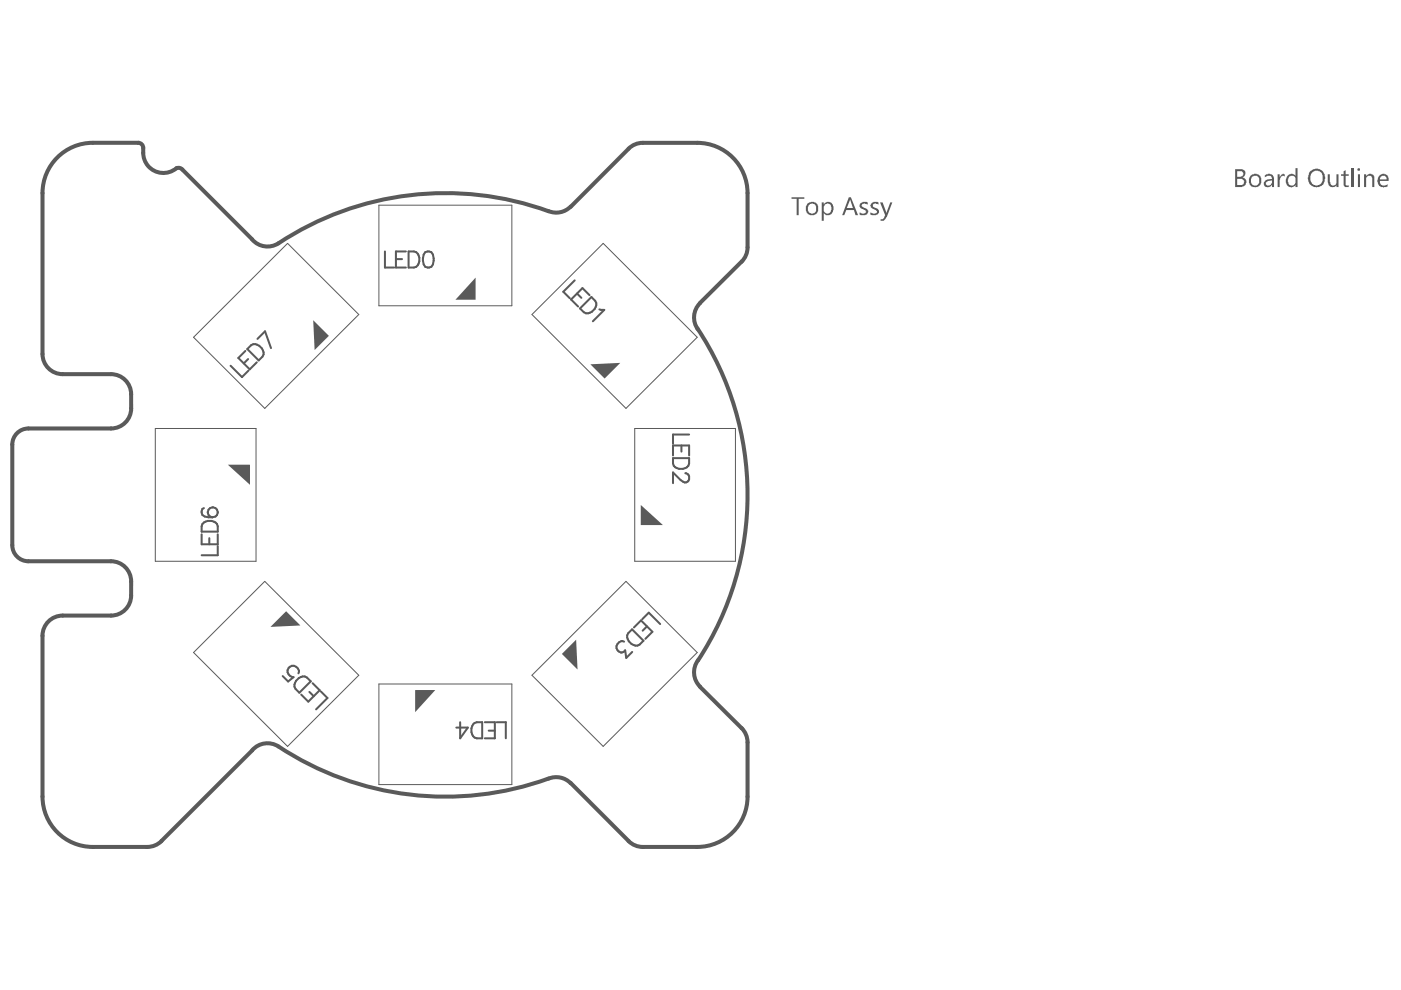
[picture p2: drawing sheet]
<svg xmlns="http://www.w3.org/2000/svg" width="297mm" height="210mm" viewBox="0 0 297 210" stroke-linecap="round" stroke-linejoin="round" font-family="sans-serif">
<g fill="none" stroke="#5a5a5a" stroke-width=".85">
<path d="M19.7 30.3h9.6M30.4 31.3v1.1M38.7 36l14.8 14.8M133.3 31.5l-12.3 12.3M136.3 30.3h11.5M9 40.9v34.2M157.3 55.4l-8.9 8.8M158.5 40.9v11.6M13.3 79.3h10.2M2.6 94.3v21.3M6 90.8h17.5M27.8 83.6v3"/>
<path d="M6 119h17.5M9 134.8v34.1M23.5 130.5h-10.2M27.8 123.3v3M53.5 159.1l-19.3 19.2M148.4 145.6l8.9 8.8M158.5 157.4v11.5M19.7 179.6h11.5M121 166l12.3 12.3M136.3 179.6h11.5"/>
</g>
<g fill="#5a5a5a">
<path d="M270.9 37h.4v.5l.4-.4a.31 .31 0 0 1 .3-.3 .31 .31 0 0 1 .3 .2h.1l-.1 .4a.46 .46 0 0 0-.8 .2l-.2 .5v1.6h-.4z"/>
<path d="M281.5 37h.4l.2 1.7a.66 .66 0 0 0 .7 .6 .66 .66 0 0 0 .6-.7v-1.6h.4v2.7h-.4v-.5a1.06 1.06 0 0 1-1.7 .1l-.2-.6z"/>
<path d="M284.9 36.3l.4-.2v.9h.7v.3h-.7v1.5a.39 .39 0 0 0 .1 .5 .39 .39 0 0 0 .6-.1v.5h-.3a.65 .65 0 0 1-.8-.8v-1.6h-.6v-.3h.6z"/>
<path d="M262.3 36.3v1.2h.7a.67 .67 0 0 0 .5-.5 .67 .67 0 0 0-.2-.7zM262.3 37.9v1.3h.7a.64 .64 0 0 0 .7-.4 .64 .64 0 0 0-.3-.8v-.1zM261.9 35.9h1.2a.88 .88 0 0 1 .9 .7 .88 .88 0 0 1-.6 1h.1a1.05 1.05 0 0 1 .7 1.2 1.05 1.05 0 0 1-1.1 .9h-1.2z"/>
<path d="M265.3 37.6v.1a1.17 1.17 0 0 0 .5 1.6 1.07 1.07 0 0 0 1.2-.7 1.07 1.07 0 0 0-.7-1.3h-.5zM265 37.4a1.33 1.33 0 0 1 2.3 .2 1.45 1.45 0 0 1-.3 1.7 1.45 1.45 0 0 1-1.7 .3 1.73 1.73 0 0 1-.3-2.2z"/>
<path d="M268.4 38.7v.1a.6 .6 0 0 0 .6 .6 .6 .6 0 0 0 .6-.6h.1v-.5l-.9 .1zM268.2 37.2h.1a1.1 1.1 0 0 1 1.8 .4v2.1h-.4v-.5a.92 .92 0 0 1-1.1 .5 .92 .92 0 0 1-.7-1l.5-.6 1.3-.2a.82 .82 0 0 0-.6-.6 .82 .82 0 0 0-.8 .2l-.1 .1z"/>
<path d="M272.9 37.3h.1a.98 .98 0 0 1 1.7 0v-1.6h.4v4h-.4v-.5a1.15 1.15 0 0 1-1.4 .4 1.15 1.15 0 0 1-.7-1.2zM273.3 37.5a1.53 1.53 0 0 0 .1 1.7 .83 .83 0 0 0 1.3-.5v-.7a.76 .76 0 0 0-.4-.7 .76 .76 0 0 0-.8 .1z"/>
<path d="M278 36.7a1.65 1.65 0 0 0 1.2 2.6 1.69 1.69 0 0 0 .9-2.7 1.33 1.33 0 0 0-2.1 .1zM277.6 36.5a1.86 1.86 0 0 1 2.1-.6 1.86 1.86 0 0 1 1.3 1.8 2.16 2.16 0 0 1-.7 1.6 1.87 1.87 0 0 1-2.3 0 1.87 1.87 0 0 1-.5-2.2z"/>
</g>
<path d="M286.7 35.7v4" fill="none" stroke="#5a5a5a" stroke-width=".43"/>
<g fill="#5a5a5a">
<path d="M289.2 37h.4v.4a.9 .9 0 0 1 1.1-.6 .9 .9 0 0 1 .7 1v1.9h-.5v-1.6a.68 .68 0 0 0-.6-.8 .68 .68 0 0 0-.7 .8v1.6h-.4z"/>
<path d="M287.8 35.9a.29 .29 0 0 1 .5 0 .29 .29 0 0 1-.5 0zM287.9 37h.4v2.7h-.4z"/>
<path d="M292.7 37.5l-.1 .5h1.4a.71 .71 0 0 0-.4-.6 .71 .71 0 0 0-.7 0zM292.5 37.2a1.19 1.19 0 0 1 1.7 .1l.2 .4v.7h-1.8a.91 .91 0 0 0 .5 .9 .91 .91 0 0 0 1.1-.3v.6l-.4 .1a1.28 1.28 0 0 1-1.4-.4 1.28 1.28 0 0 1-.3-1.4z"/>
</g>
<g fill="none" stroke="#5a5a5a" stroke-width=".85">
<path d="M19.7 30.3a10.7 10.7 0 0 0-10.7 10.6M29.3 30.3a1.07 1.07 0 0 1 1.1 1M30.4 32.4a4.3 4.3 0 0 0 2.4 3.9 4.3 4.3 0 0 0 4.6-.6M37.4 35.7a1.07 1.07 0 0 1 1.3 .3M136.3 30.3l-1.6 .3-1.4 .9M147.8 30.3a10.7 10.7 0 0 1 10.7 10.6M116.3 44.8a64.6 64.6 0 0 0-58 7.1 4.3 4.3 0 0 1-4.8-1.1M121 43.8a4.3 4.3 0 0 1-4.7 1M158.5 52.5l-.3 1.6-1 1.4M9 75.1a4.3 4.3 0 0 0 4.3 4.2M23.5 79.3a4.3 4.3 0 0 1 4.3 4.3M147.8 69.6a64 64 0 0 1-.2 71.1 4.3 4.3 0 0 0 .8 4.9"/>
<path d="M148.4 64.3a4.3 4.3 0 0 0-.4 5.6M6 90.8a3.4 3.4 0 0 0-3.4 3.5M27.8 86.6a4.3 4.3 0 0 1-4.3 4.2M2.6 115.6a3.4 3.4 0 0 0 3.4 3.4M23.5 119a4.3 4.3 0 0 1 4.3 4.3M13.3 130.5a4.3 4.3 0 0 0-4.3 4.3M27.8 126.3a4.3 4.3 0 0 1-4.3 4.2M53.5 159.1a4.3 4.3 0 0 1 5.5-.8 64.2 64.2 0 0 0 57.3 6.8M157.2 154.4l1 1.4 .3 1.6M9 168.9a10.7 10.7 0 0 0 10.7 10.7M34.2 178.3l-1.3 .9-1.7 .4M116.3 165.1a4.3 4.3 0 0 1 4.7 1"/>
<path d="M133.3 178.3l1.4 .9 1.6 .4M158.5 168.9a10.7 10.7 0 0 1-10.7 10.7"/>
</g>
<g fill="#5a5a5a">
<path d="M48.3 98.5h4.7v4.3z"/>
<path d="M119.1 138.6l3.1-3 .3 6.4z"/>
<path d="M100.8 58.9v4.7h-4.2z"/>
<path d="M66.4 67.9l3.3 3.3-3 3z"/>
<path d="M125.2 77.2l6.3-.3-3.3 3.4z"/>
<path d="M88 146.3h4.3l-4.3 4.7z"/>
<path d="M135.9 107.1l4.7 4.2h-4.7z"/>
<path d="M57.3 132.9l3.4-3.3 3 3z"/>
</g>
<path d="M80.3 43.5h28.2v21.3h-28.2zM41 71.5l20-19.9 15.1 15.1-20 19.9zM112.8 66.7l15.1-15.1 19.9 19.9-15.1 15.1zM32.9 90.9h21.4v28.1h-21.4zM134.6 90.9h21.3v28.1h-21.3zM41 138.3l15.1-15 20 19.9-15.1 15.1zM80.3 145h28.2v21.4h-28.2zM112.8 143.2l19.9-19.9 15.1 15-19.9 20z" fill="none" stroke="#5a5a5a" stroke-width=".21"/>
<g fill="none" stroke="#5a5a5a" stroke-width=".43">
<path d="M81.6 53.3v3.4h2M83.9 54.9h1.3M86.1 53.3h-2.2v3.4h2.2M86.6 53.3h1.2a1.82 1.82 0 0 1 1.1 1.7 1.82 1.82 0 0 1-1.1 1.7h-1.2zM90.2 53.5a1.11 1.11 0 0 1 1.6 .5 2.82 2.82 0 0 1-.3 2.6 1.11 1.11 0 0 1-1.7-.5 2.82 2.82 0 0 1 .4-2.6zM121.8 59.4l-2.4 2.5 1.4 1.3M48.9 77.5l2.4 2.5 1.4-1.4M52 74.4l-1.5 1.5 2.4 2.4 1.5-1.5M52.4 74l.8-.8a1.82 1.82 0 0 1 2.1 .4 1.82 1.82 0 0 1 .4 2l-.9 .8zM52.6 76.1l-.9 .9M54.6 71.9l1.6-1.7 1.3 3.6M122.3 62.2l1 1"/>
<path d="M123 65.4l2.4-2.4 .8 .8a1.82 1.82 0 0 1-.4 2 1.82 1.82 0 0 1-2 .4zM125 62.6l-1.5-1.5-2.4 2.4 1.5 1.5M127.1 65.6l1 .1-2.4 2.4M142.7 96.6v-2.1h3.4v2.1M142.7 97.1h3.4v1.2a1.82 1.82 0 0 1-1.7 1.2 1.82 1.82 0 0 1-1.7-1.2zM144.5 94.5v1.3M146.1 92.1h-3.4v2M42.8 113.3v2.1h3.4v-2.1M42.9 111.1a1.91 1.91 0 0 1 3.3 .5v1.1h-3.4v-1.1zM43.2 107.7a1 1 0 0 0-.3 1.5l.5 .3 1.6 .2M44.4 114.1v1.3M46.2 115.8v1.9h-3.4"/>
<path d="M145.3 100.3a.85 .85 0 0 1 .8 .7v.6a.84 .84 0 0 1-1.3 .5l-2.1-1.9v2.2M132.3 136a1.16 1.16 0 0 0-1.6 1.1 1.16 1.16 0 0 0 1.5 1.1l.3-.3 .3 1.6 1.2-1.3M133.2 134.2l.8-.8 2.4 2.5-.8 .8a1.82 1.82 0 0 1-2-.4 1.82 1.82 0 0 1-.4-2.1zM134.4 133l1.5-1.5 2.4 2.5-1.5 1.4M136.2 131.3l1.4-1.4 2.4 2.4M137.2 132.8l-.9 .9M62.8 144.3a1.76 1.76 0 0 1 2.3-.6l.8 .8-2.4 2.4-.8-.8a1.43 1.43 0 0 1 .1-1.8zM63.3 142.8a1.21 1.21 0 0 0-.9-1.6 1.21 1.21 0 0 0-1.5 1.1 1.21 1.21 0 0 0 1.3 1.3l-1.1 .9-1.2-1.2M65.6 146.7l.9 .9M66.3 144.9l1.5 1.5-2.4 2.4-1.5-1.5M68 146.6l1.4 1.4-2.4 2.4M97.6 153.1v3.4l1.6-2.2h-2.5"/>
<path d="M100.3 153.6l.3-.3 .5-.2h1.1v3.4h-1.1a1.86 1.86 0 0 1-.8-2.9zM102.8 153.1h2.1v3.4h-2.1M103.6 154.9h1.3M105.3 153.1h1.9v3.4"/>
<circle cx="45.1" cy="108.6" r="1.06"/>
</g>
<g fill="#5a5a5a">
<path d="M167.8 41.8h2.7v.4h-1.2v3.4h-.4v-3.4h-1.1z"/>
<path d="M182.4 43.1a1.51 1.51 0 0 1 1.6-.2v.4l-.6-.1a.42 .42 0 0 0-.6 .3 .42 .42 0 0 0 .4 .5v.1a.77 .77 0 0 1 .9 .8 .77 .77 0 0 1-1 .7l-.9-.1v-.5a.85 .85 0 0 0 1.5-.1l-.3-.4a1.4 1.4 0 0 1-1.2-.8z"/>
<path d="M184.6 43.2a1.29 1.29 0 0 1 1.7-.3v.4l-.6-.1a.31 .31 0 0 0-.3-.1 .31 .31 0 0 0-.2 .2l-.2 .3 .4 .4a1.13 1.13 0 0 1 1 1.1 1.34 1.34 0 0 1-1.9 .4v-.5a.92 .92 0 0 0 1.4 0l-.1-.4-.4-.2a1.22 1.22 0 0 1-.9-.9z"/>
<path d="M186.6 42.9h.5l.8 2.3 .9-2.3h.4l-1.2 3.2-.2 .2a.78 .78 0 0 1-1.1 .5v-.3a.55 .55 0 0 0 .8-.4l.2-.5z"/>
<path d="M171.4 43.6a1.38 1.38 0 0 0 .3 1.6 .96 .96 0 0 0 1.1-.2 .96 .96 0 0 0 .2-1 .81 .81 0 0 0-1.2-.8zM171.2 43.1a1.52 1.52 0 0 1 2.2 .2 1.59 1.59 0 0 1-.9 2.3 1.42 1.42 0 0 1-1.5-.7 1.42 1.42 0 0 1 .2-1.7z"/>
<path d="M174.2 42.9h.5v.4a1.14 1.14 0 0 1 1.3-.4 1.14 1.14 0 0 1 .7 1.3 1.31 1.31 0 0 1-1.2 1.4 .69 .69 0 0 1-.8-.4v1.6h-.5zM174.9 43.3l-.2 .5v.6a.77 .77 0 0 0 .7 .9 .77 .77 0 0 0 .8-.8h.1a1.26 1.26 0 0 0-.7-1.4z"/>
<path d="M180.2 42.3l-.7 1.8h1.3zM180 41.8h.4l1.5 3.8h-.5l-.3-1.1h-1.7l-.4 1.1h-.4z"/>
</g>
</svg>
